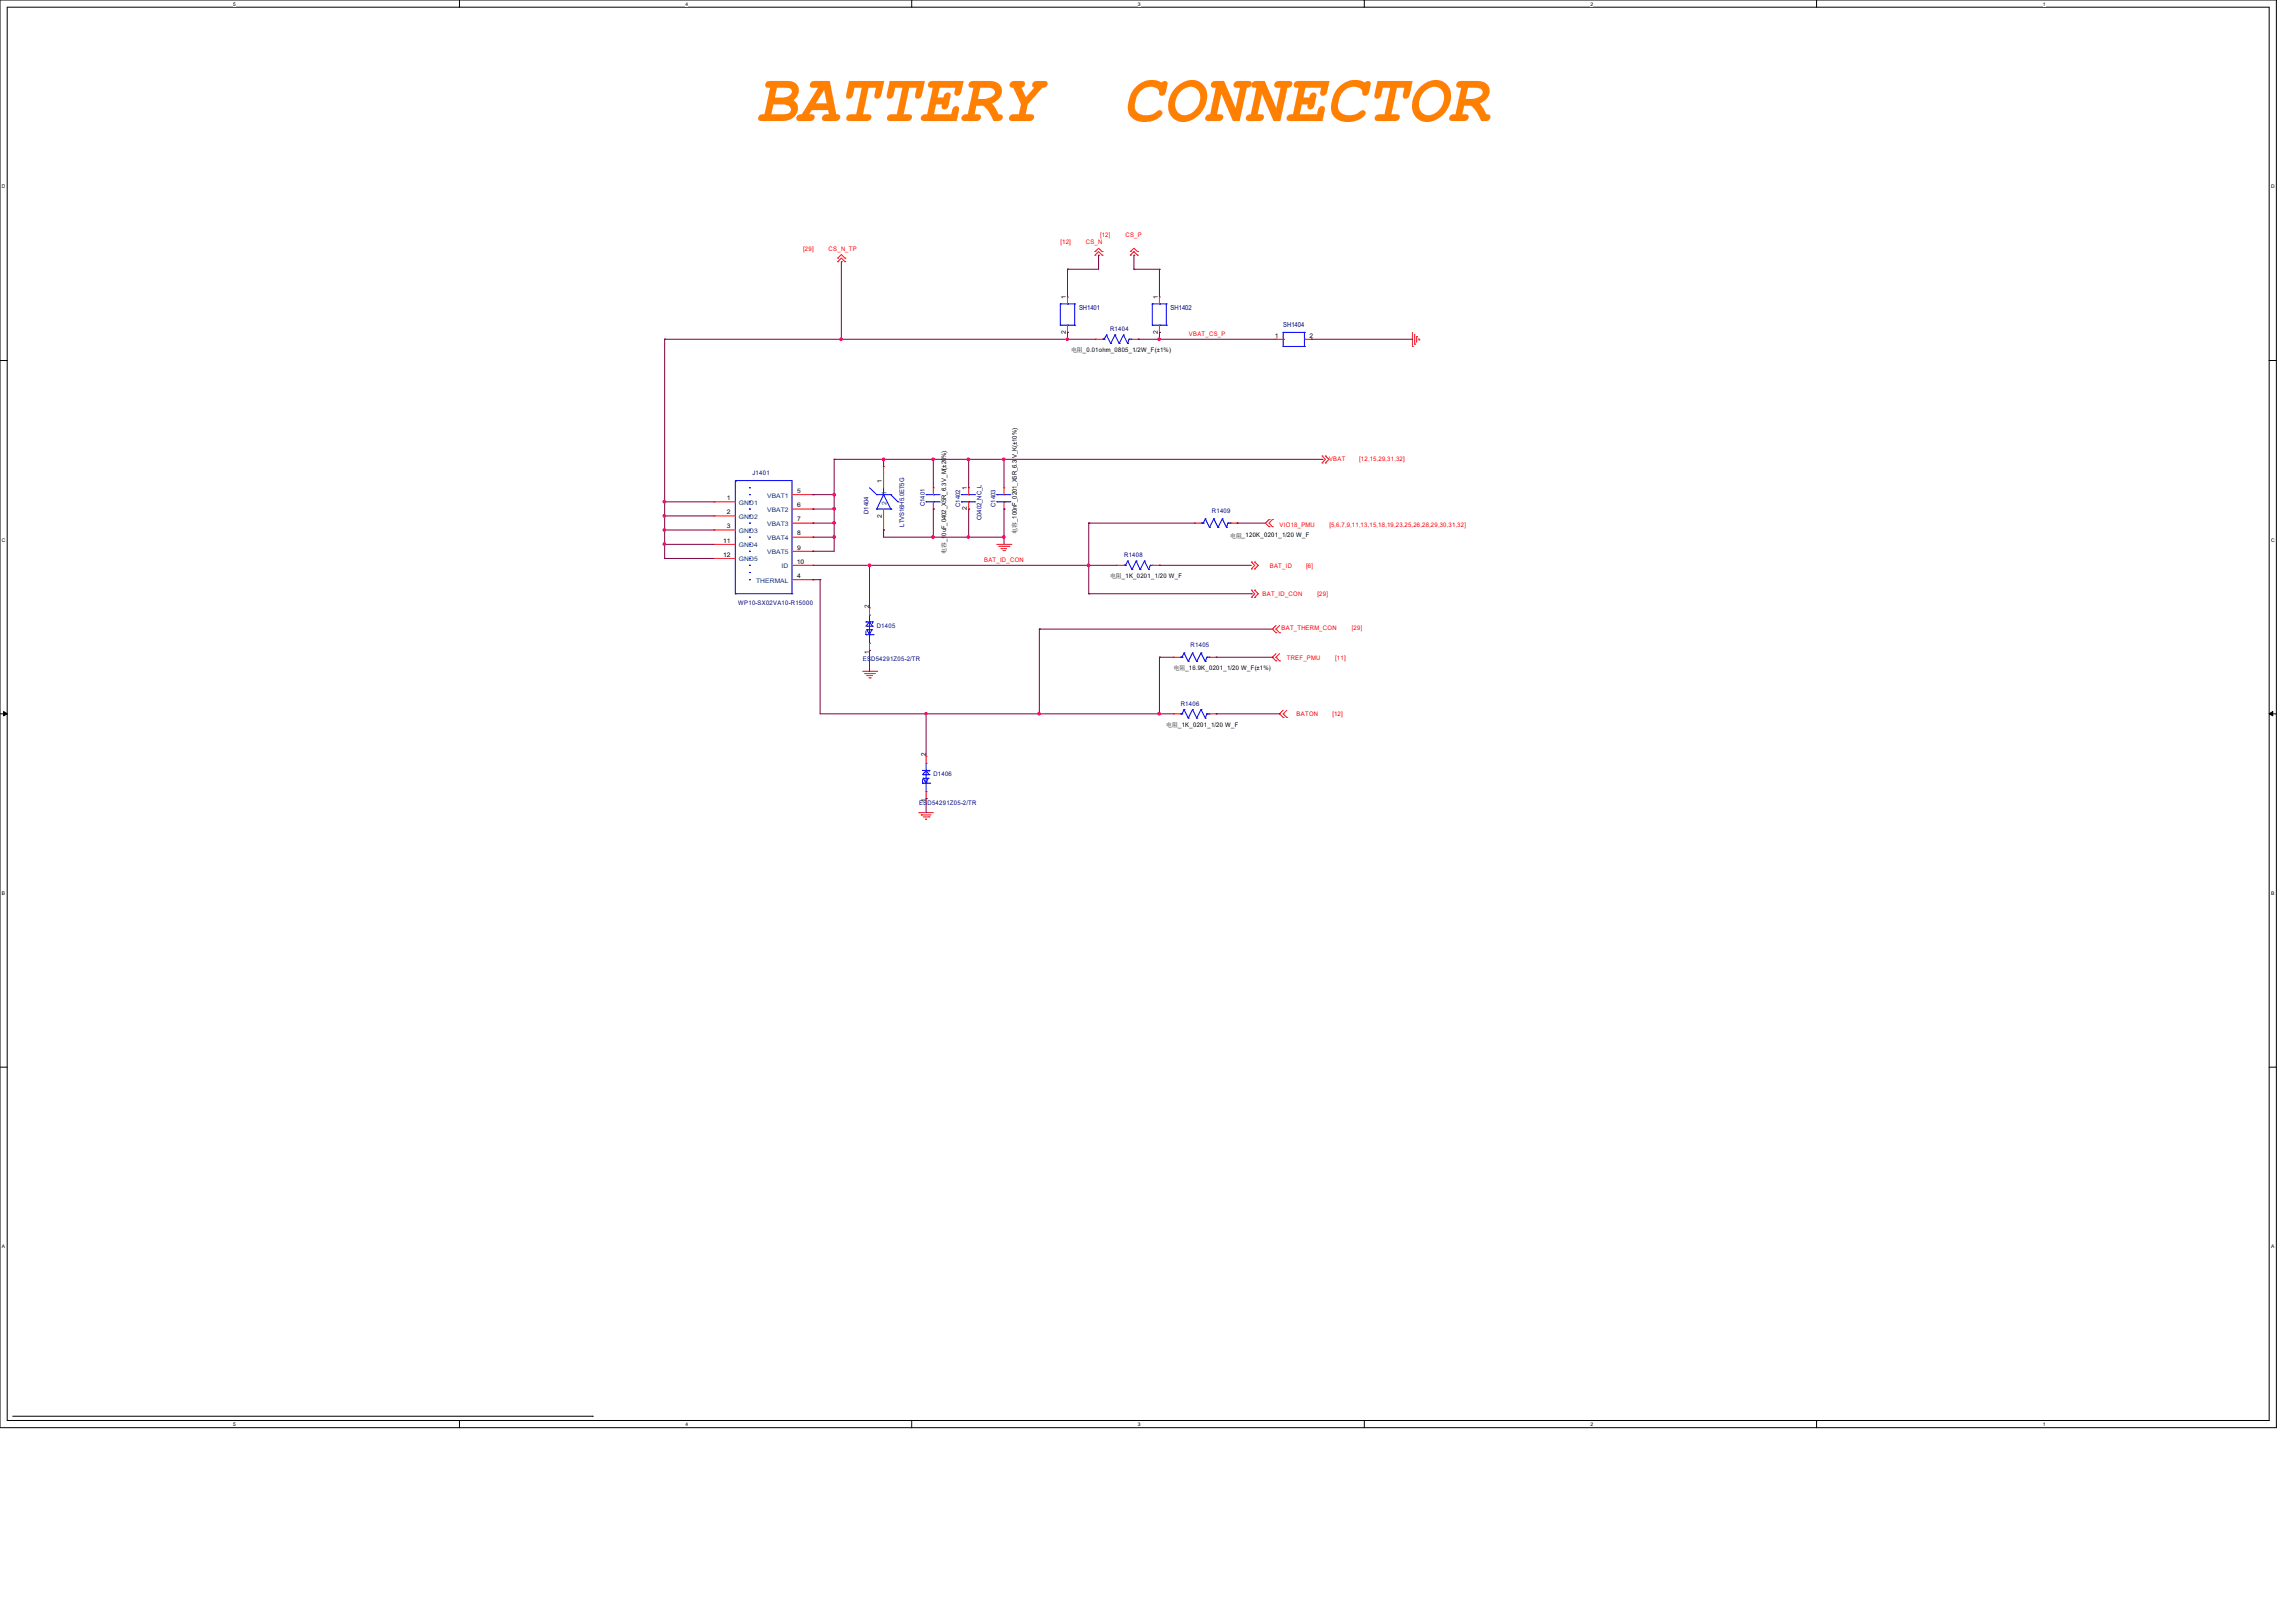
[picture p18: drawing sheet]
<svg xmlns="http://www.w3.org/2000/svg" width="297mm" height="210mm" viewBox="0 0 297 210" stroke-linecap="round" stroke-linejoin="round" font-family="sans-serif">
<defs><g id="words">
<g font-size="8.8" fill="#ff8000">
<text x="97.9" y="15.7">BATTERY</text>
<text x="145.2" y="15.7">CONNECTOR</text>
</g>
<g font-size=".9" fill="#000080">
<text x="139.6" y="40.1">SH1401</text>
<text x="151.4" y="40.1">SH1402</text>
<text x="166" y="42.3">SH1404</text>
</g>
<g font-size=".8" fill="#f00">
<text x="103.9" y="32.4">[29]</text>
<text x="107.2" y="32.4">CS_N_TP</text>
<text x="137.2" y="31.6">[12]</text>
<text x="140.5" y="31.6">CS_N</text>
<text x="142.3" y="30.7">[12]</text>
<text x="145.6" y="30.7">CS_P</text>
<text x="153.8" y="43.5">VBAT_CS_P</text>
<text x="171.9" y="59.6">VBAT</text>
<text x="175.8" y="59.6">[12,15,29,31,32]</text>
<text x="165.5" y="68.2">VIO18_PMU</text>
<text x="172" y="68.2">[5,6,7,9,11,13,15,18,19,23,25,26,28,29,30,31,32]</text>
<text x="127.3" y="72.8">BAT_ID_CON</text>
<text x="163.3" y="77.1">BAT_ID_CON</text>
<text x="164.3" y="73.5">BAT_ID</text>
<text x="169" y="73.5">[6]</text>
<text x="170.4" y="77.1">[29]</text>
<text x="165.8" y="81.5">BAT_THERM_CON</text>
<text x="174.9" y="81.5">[29]</text>
<text x="166.5" y="85.3">TREF_PMU</text>
<text x="172.7" y="85.3">[11]</text>
<text x="167.7" y="92.7">BATON</text>
<text x="172.4" y="92.7">[12]</text>
</g>
<g font-size=".8">
<text x="137.9" y="38.7" transform="rotate(-90 137.9 38.7)">1</text>
<text x="149.8" y="38.7" transform="rotate(-90 149.8 38.7)">1</text>
<text x="137.9" y="43.2" transform="rotate(-90 137.9 43.2)">2</text>
<text x="138.6" y="45.6">电阻_0.01ohm_0805_1/2W_F(±1%)</text>
<text x="149.8" y="43.2" transform="rotate(-90 149.8 43.2)">2</text>
<text x="164.9" y="43.7">1</text>
<text x="169.4" y="43.7">2</text>
<text x="94" y="64.7">1</text>
<text x="103.1" y="63.8">5</text>
<text x="103.1" y="65.7">6</text>
<text x="114.1" y="62.5" transform="rotate(-90 114.1 62.5)">1</text>
<text x="125.1" y="63.4" transform="rotate(-90 125.1 63.4)">1</text>
<text x="93.5" y="70.2">11</text>
<text x="94" y="66.5">2</text>
<text x="94" y="68.4">3</text>
<text x="103.1" y="67.5">7</text>
<text x="103.1" y="69.3">8</text>
<text x="103.1" y="71.1">9</text>
<text x="114.1" y="67" transform="rotate(-90 114.1 67)">2</text>
<text x="122.4" y="71.7" transform="rotate(-90 122.4 71.7)">电容_10uF_0402_X5R_6.3 V_M(±20%)</text>
<text x="125.1" y="66" transform="rotate(-90 125.1 66)">2</text>
<text x="131.5" y="69" transform="rotate(-90 131.5 69)">电容_100nF_0201_X5R_6.3 V_K(±10%)</text>
<text x="159.1" y="69.6">电阻_120K_0201_1/20 W_F</text>
<text x="93.5" y="72">12</text>
<text x="103.1" y="72.9">10</text>
<text x="103.1" y="74.8">4</text>
<text x="143.6" y="74.8">电阻_1K_0201_1/20 W_F</text>
<text x="112.4" y="78.7" transform="rotate(-90 112.4 78.7)">2</text>
<text x="112.4" y="84.6" transform="rotate(-90 112.4 84.6)">1</text>
<text x="151.8" y="86.7">电阻_16.9K_0201_1/20 W_F(±1%)</text>
<text x="150.9" y="94.1">电阻_1K_0201_1/20 W_F</text>
<text x="119.8" y="97.9" transform="rotate(-90 119.8 97.9)">2</text>
<text x="119.8" y="103.8" transform="rotate(-90 119.8 103.8)">1</text>
</g>
<g font-size=".8" fill="#000080">
<text x="143.6" y="42.8">R1404</text>
<text x="97.3" y="61.5">J1401</text>
<text x="119.6" y="65.5" transform="rotate(-90 119.6 65.5)">C1401</text>
<text x="124.2" y="65.6" transform="rotate(-90 124.2 65.6)">C1402</text>
<text x="128.8" y="65.6" transform="rotate(-90 128.8 65.6)">C1403</text>
<text x="112.3" y="66.5" transform="rotate(-90 112.3 66.5)">D1404</text>
<text x="116.9" y="68.2" transform="rotate(-90 116.9 68.2)">LTVS16H5.0ET5G</text>
<text x="127" y="67.3" transform="rotate(-90 127 67.3)">C0402_NC_L</text>
<text x="156.8" y="66.3">R1409</text>
<text x="145.4" y="72.1">R1408</text>
<text x="95.5" y="78.3">WP10-SX02VA10-R15000</text>
<text x="113.4" y="81.2">D1405</text>
<text x="154" y="83.7">R1405</text>
<text x="111.6" y="85.5">ESD54291Z05-2/TR</text>
<text x="152.7" y="91.3">R1406</text>
<text x="120.7" y="100.5">D1406</text>
<text x="118.9" y="104.1">ESD54291Z05-2/TR</text>
</g>
<g font-size=".8" fill="#004080">
<text x="95.6" y="65.3">GND1</text>
<text x="99.2" y="64.4">VBAT1</text>
<text x="114.7" y="65.4" transform="rotate(-90 114.7 65.4)">2</text>
<text x="114.7" y="64.1" transform="rotate(-90 114.7 64.1)">1</text>
<text x="95.6" y="67.1">GND2</text>
<text x="95.6" y="69">GND3</text>
<text x="95.6" y="70.8">GND4</text>
<text x="99.2" y="66.2">VBAT2</text>
<text x="99.2" y="68.1">VBAT3</text>
<text x="99.2" y="69.9">VBAT4</text>
<text x="99.2" y="71.7">VBAT5</text>
<text x="95.6" y="72.6">GND5</text>
<text x="97.8" y="75.4">THERMAL</text>
<text x="101.1" y="73.5">ID</text>
</g>
<g font-size=".6">
<text x="30.2" y=".7">5</text>
<text x="88.7" y=".7">4</text>
<text x="147.2" y=".7">3</text>
<text x="205.7" y=".7">2</text>
<text x="264.2" y=".7">1</text>
<text x=".3" y="24.4">D</text>
<text x="293.8" y="24.4">D</text>
<text x=".3" y="70.1">C</text>
<text x="293.8" y="70.1">C</text>
<text x=".3" y="115.8">B</text>
<text x="293.8" y="115.8">B</text>
<text x=".3" y="161.5">A</text>
<text x="293.8" y="161.5">A</text>
<text x="30.2" y="184.5">5</text>
<text x="88.7" y="184.5">4</text>
<text x="147.2" y="184.5">3</text>
<text x="205.7" y="184.5">2</text>
<text x="264.2" y="184.5">1</text>
</g>
</g></defs>
<path d="M0 0h294.5v184.7h-294.5zM.9 .9h292.6v182.9h-292.6z" fill="none" stroke="#000" stroke-width=".13"/>
<g fill="#fff">
<path d="M30.2 .1h.3v.7h-.3z"/>
<path d="M30.2 183.9h.3v.8h-.3z"/>
</g>
<path d="M59.4 0v.9M59.4 183.8v.9" fill="none" stroke="#000" stroke-width=".13"/>
<g fill="#fff">
<path d="M88.7 .1h.3v.7h-.3z"/>
<path d="M88.7 183.9h.3v.8h-.3z"/>
</g>
<path d="M117.9 0v.9M117.9 183.8v.9" fill="none" stroke="#000" stroke-width=".13"/>
<g fill="#fff">
<path d="M147.2 .1h.3v.7h-.3z"/>
<path d="M147.2 183.9h.3v.8h-.3z"/>
</g>
<path d="M176.5 0v.9M176.5 183.8v.9" fill="none" stroke="#000" stroke-width=".13"/>
<g fill="#fff">
<path d="M205.7 .1h.4v.7h-.4z"/>
<path d="M205.7 183.9h.4v.8h-.4z"/>
</g>
<path d="M235 0v.9M235 183.8v.9" fill="none" stroke="#000" stroke-width=".13"/>
<g fill="#fff">
<path d="M264.2 .1h.4v.7h-.4z"/>
<path d="M264.2 183.9h.4v.8h-.4z"/>
<path d="M.3 23.8h.4v.7h-.4z"/>
<path d="M293.8 23.8h.5v.7h-.5z"/>
<path d="M.3 69.5h.4v.7h-.4z"/>
<path d="M293.8 69.5h.5v.7h-.5z"/>
</g>
<path d="M0 46.7h.9M293.5 46.7h1" fill="none" stroke="#000" stroke-width=".13"/>
<g fill="#fff">
<path d="M.3 115.2h.4v.8h-.4z"/>
<path d="M293.8 115.2h.4v.8h-.4z"/>
</g>
<path d="M0 92.4h.9M293.5 92.4h1" fill="none" stroke="#000" stroke-width=".13"/>
<path d="M.5 92.1l.4 .3-.4 .2zM293.5 92.4l.5-.3v.5z" fill="#000" stroke="#000" stroke-width=".13"/>
<g fill="#fff">
<path d="M.3 161h.3v.7h-.3z"/>
<path d="M293.8 161h.4v.7h-.4z"/>
</g>
<path d="M0 138.1h.9M293.5 138.1h1M1.7 183.3h74.9M76.6 183.3h.1" fill="none" stroke="#000" stroke-width=".13"/>
<g fill="none" stroke="#f00" stroke-width=".13">
<path d="M108.4 33.4l.4-.5 .5 .5M108.4 33.9l.4-.5 .5 .5M108.4 33.4h.1M108.4 33.9h.1M109.3 33.4h.1M109.3 33.9h.1M138.1 38.4h.1M138.1 38.4v.9M141.6 32.6h.1M141.6 33h.1M141.6 32.6l.5-.5 .5 .5M141.6 33l.5-.4 .5 .4"/>
<path d="M142.6 32.6h.1M142.6 33h.1M146.2 32.6l.5-.5 .5 .5M146.2 33l.5-.4 .5 .4M146.2 32.6h.1M146.2 33h.1M147.2 32.6h.1M147.2 33h.1M150 38.4h.1M150 38.4v.9M138.1 43h.1M138.1 42.1v.9"/>
<path d="M141.7 43.9h1M141.7 43.9h.1M146.3 43.9h.9M147.2 43.9h.1M150 43h.1M150 42.1v.9M165.1 43.9h.9M165.1 43.9h.1M168.7 43.9h.9M169.6 43.9h.1M171 59.9h.1M171 59h.1"/>
<path d="M171 59l.4 .4-.4 .5M171.4 59.9h.1M171.4 59h.1M171.5 59l.4 .4-.4 .5M182.7 44.8h.1M182.7 43v1.8M183 44.5h.1M183 43.3v1.2M183.3 43.6h.1M183.3 43.6v.7M183.6 44h.1M183.6 43.8v.2"/>
<path d="M92.4 64.9h.1M92.4 66.8h.1M92.4 68.6h.1M92.4 70.4h.1M92.4 72.3h.1M92.4 70.4h2.7M92.4 64.9h2.7M92.4 66.8h2.7M92.4 68.6h2.7M92.4 72.3h2.7M102.4 73.2h2.8M102.4 67.7h2.8"/>
<path d="M102.4 75h2.8M102.4 64h2.8M102.4 65.9h2.8M102.4 69.5h2.8M102.4 71.3h2.8M105.2 75h.1M105.2 64h.1M105.2 65.9h.1M105.2 67.7h.1M105.2 69.5h.1M105.2 71.3h.1M105.2 73.2h.1"/>
<path d="M112.5 78.7h.1M112.5 78.7v.9M114.3 60.4h.1M114.3 68.6h.1M114.3 60.4v2.7M114.3 65.9v2.7M120.7 63.1h.1M120.7 65.9h.1M120.7 63.1v.9M120.7 64.9v1M125.3 63.1h.1M125.3 65.9h.1"/>
<path d="M125.3 63.1v.9M125.3 64.9v1M128.9 70.4h1.9M129.2 70.7h1.3M129.5 71h.1M129.5 71h.7M129.8 71.2h.2M129.9 63.1h.1M129.9 65.9h.1M129.9 63.1v.9M129.9 64.9v1M130 71.2h.1"/>
<path d="M130.5 70.7h.1M130.8 70.4h.1M144.5 73.2h.1M144.5 73.2h.9M149.1 73.2h.9M150 73.2h.1M154.6 67.7h.1M154.6 67.7h.8M159.1 67.7h.9M160 67.7h.1M161.9 72.7l.4 .5-.4 .4M161.9 76.4l.4 .4-.4 .5"/>
<path d="M161.9 73.6h.1M161.9 72.7h.1M161.9 77.3h.1M161.9 76.4h.1M162.3 73.6h.1M162.3 72.7h.1M162.3 77.3h.1M162.3 76.4h.1M162.3 72.7l.5 .5-.5 .4M162.3 76.4l.5 .4-.5 .5M164.2 67.2h.1M164.2 68.2h.1"/>
<path d="M164.2 67.2l-.5 .5 .5 .5M164.6 67.2l-.4 .5 .4 .5M164.6 68.2h.1M164.6 67.2h.1M111.6 86.9h1.8M111.8 87.2h1.3M112.1 87.4h.1M112.1 87.4h.8M112.4 87.7h.2M112.5 84.2h.1M112.5 83.2v1M112.6 87.7h.1"/>
<path d="M113.1 87.2h.1M113.4 86.9h.1M119.8 97.9h.1M119.8 97.9v.9M151.8 92.4h.9M151.8 85h.9M151.8 92.4h.1M151.8 85h.1M156.4 92.4h.9M156.4 85h.9M157.3 92.4h.1M157.3 85h.1"/>
<path d="M164.6 81.4h.1M164.6 85h.1M164.6 81.4l.5 .5M164.6 85l.5 .5M165.1 81.4h.1M165.1 81.9h.1M165.1 85h.1M165.1 85.5h.1M165.1 81.4l.4 .5M165.1 80.9l-.5 .5M165.1 85l.4 .5M165.1 84.6l-.5 .4"/>
<path d="M165.5 81.9h.1M165.5 85.5h.1M165.5 92.4h.1M165.5 80.9l-.4 .5M165.5 84.6l-.4 .4M165.5 92.4l.5 .4M166 92.4h.1M166 92.8h.1M166 92.4l.5 .4M166 91.9l-.5 .5M166.5 92.8h.1M166.5 91.9l-.5 .5"/>
<path d="M118.9 105.2h1.8M118.9 105.2h.1M119.2 105.5h.1M119.2 105.5h1.2M119.4 105.7h.8M119.7 106h.1M119.7 106h.2M119.8 103.3h.1M119.8 102.4v.9M120.2 105.7h.1"/>
</g>
<g fill="none" stroke="#00f" stroke-width=".13">
<path d="M137.2 39.3h1.8M137.2 39.3h.1M137.2 39.3v2.8M138.1 39.3h.1M139 39.3h.1M139 39.3v2.8M149.1 39.3h.1M149.1 39.3v2.8M149.1 39.3h1.8M150 39.3h.1M150.9 39.3h.1M150.9 39.3v2.8"/>
<path d="M137.2 42.1h.1M137.2 42.1h1.8M138.1 42.1h.1M139 42.1h.1M142.7 43.9h.1M142.8 43.9h.1M143.1 43.3l.6 1.2M143.1 43.3h.1M143.1 43.3l-.3 .6M143.7 44.5h.1M144.2 43.3l.6 1.2M144.2 43.3h.1"/>
<path d="M144.2 43.3l-.5 1.2M144.8 44.5h.1M145.3 43.3l.6 1.2M145.3 43.3h.1M145.3 43.3l-.5 1.2M145.9 44.5h.1M146 43.9h.1M146 43.9l-.1 .6M146.1 43.9h.2M146.3 43.9h.1M149.1 42.1h.1M149.1 42.1h1.8"/>
<path d="M150 42.1h.1M150.9 42.1h.1M166 43.9h.1M166 43h.1M166 44.8h.1M166 43v1.8M166 44.8h2.7M166 43h2.7M168.7 43.9h.1M168.7 44.8h.1M168.7 43h.1M168.7 43v1.8"/>
<path d="M95.1 76.8h7.3M95.1 76.8h.1M95.1 62.3h.1M95.1 62.2h7.2M95.1 62.3v14.5M96.9 75h.1M96.9 74.1h.1M96.9 73.2h.1M96.9 72.3h.1M96.9 71.3h.1M96.9 70.4h.1M96.9 69.5h.1"/>
<path d="M96.9 68.6h.1M96.9 67.7h.1M96.9 66.8h.1M96.9 65.9h.1M96.9 64.9h.1M96.9 64h.1M96.9 63.1h.1M102.3 62.2h.1M102.4 76.8h.1M102.4 62.2v14.6M112.5 79.6h.1M112.5 79.6v3.6"/>
<path d="M112.5 63.1l.9 .9M113.4 65.9h.1M113.4 64h.1M113.4 64h1.8M113.4 65.9h1.8M114.3 64h.1M114.3 64l-.9 1.9M114.3 64l.9 1.9M114.3 63.1v.9M115.2 65.9h.1M115.2 64h.1M115.2 64l1 .9"/>
<path d="M116.2 64.9h.1M119.8 64h.1M119.8 64.9h.1M119.8 64h1.8M119.8 64.9h1.8M120.7 64h.1M120.7 64.9h.1M124.4 64h.1M124.4 64.9h.1M124.4 64h1.8M124.4 64.9h1.8M125.3 64h.1"/>
<path d="M125.3 64.9h.1M128.9 64h.1M128.9 64.9h.1M128.9 64h1.9M128.9 64.9h1.9M129.9 64h.1M129.9 64.9h.1M145.4 73.2h.2M145.4 73.2h.1M145.6 73.2h.1M145.9 72.6l.5 1.1M145.9 72.6h.1"/>
<path d="M145.9 72.6l-.3 .6M146.4 73.7h.1M147 72.6l.5 1.1M147 72.6h.1M147 72.6l-.6 1.1M147.5 73.7h.1M148 72.6l.6 1.1M148 72.6h.1M148 72.6l-.5 1.1M148.6 73.7h.1M148.8 73.2h.1M148.8 73.2l-.2 .5"/>
<path d="M148.8 73.2h.3M149.1 73.2h.1M155.4 67.7h.3M155.4 67.7h.1M155.7 67.7h.1M155.9 67.1l.6 1.1M155.9 67.1h.1M155.9 67.1l-.2 .6M156.5 68.2h.1M157 67.1h.1M157 67.1l-.5 1.1M157 67.1l.6 1.1"/>
<path d="M157.6 68.2h.1M158.1 67.1l.6 1.1M158.1 67.1h.1M158.1 67.1l-.5 1.1M158.7 68.2h.1M158.8 67.7h.3M158.8 67.7h.1M158.8 67.7l-.1 .5M159.1 67.7h.1M112 82.1h.1M112 80.5h.1M112 81.7v.4"/>
<path d="M112 82.1h.9M112 80.5h.9M112.1 81.5h.7M112.1 81.5h.1M112.1 81h.1M112.1 81.5l.4 .6M112.1 81h.8M112.5 80.5l-.5 .5M112.5 83.2h.1M112.5 82.1h.1M112.5 80.5h.1M112.5 80.5l.4 .5"/>
<path d="M112.8 81.5h.1M112.8 81.5l-.3 .6M112.9 81h.1M112.9 80.5h.1M112.9 80.5v.2M112.9 82.1h.1M119.3 99.7h.9M119.3 99.7h.1M119.8 99.7l-.5 .5M119.8 98.8h.1M119.8 99.7h.1M119.8 98.8v3.6"/>
<path d="M119.8 99.7l.4 .5M120.2 99.7h.1M120.2 99.7v.2M152.7 92.4h.1M152.7 85h.1M152.7 92.4h.2M152.7 85h.2M152.9 92.4h.1M152.9 85h.1M153.2 91.8l.5 1.1M153.2 84.5l.5 1.1M153.2 91.8h.1"/>
<path d="M153.2 84.5h.1M153.2 91.8l-.3 .6M153.2 84.5l-.3 .5M153.7 92.9h.1M153.7 85.6h.1M154.3 91.8l.5 1.1M154.3 84.5l.5 1.1M154.3 91.8h.1M154.3 84.5h.1M154.3 91.8l-.6 1.1M154.3 84.5l-.6 1.1M154.8 92.9h.1"/>
<path d="M154.8 85.6h.1M155.4 91.8l.5 1.1M155.4 84.5l.5 1.1M155.4 91.8h.1M155.4 84.5h.1M155.4 91.8l-.6 1.1M155.4 84.5l-.6 1.1M155.9 92.9h.1M155.9 85.6h.1M156.1 92.4h.1M156.1 85h.1M156.1 92.4l-.2 .5"/>
<path d="M156.1 85l-.2 .6M156.1 92.4h.3M156.1 85h.3M156.4 92.4h.1M156.4 85h.1M119.3 101.3h.1M119.3 100.9v.4M119.3 101.3h1M119.4 100.7h.1M119.4 100.2h.1M119.4 100.7l.4 .6M119.4 100.2h.8"/>
<path d="M119.4 100.7h.7M119.8 102.4h.1M119.8 101.3h.1M120.1 100.7l-.3 .6M120.1 100.7h.1M120.2 100.2h.1M120.3 101.3h.1"/>
</g>
<g fill="none" stroke="#800040" stroke-width=".13">
<path d="M108.8 33.9h.1M108.8 33.9v10M138.1 34.8h.1M138.1 34.8v3.6M142.1 33h.1M142.1 33v1.8h-4M146.7 33h.1M146.7 34.8h.1M146.7 33v1.8M146.7 34.8h3.3M150 34.8h.1M150 34.8v3.6"/>
<path d="M86 43.9h55.7M86 43.9h.1M86 43.9v28.4M107.9 59.4h.1M107.9 59.4v11.9h-2.7M107.9 59.4h63.1M108.8 43.9h.1M114.3 59.4h.1M114.3 59.4v1M120.7 59.4h.1M120.7 59.4v3.7M125.3 59.4h.1"/>
<path d="M125.3 59.4v3.7M129.9 59.4h.1M129.9 59.4v3.7M138.1 43h.1M138.1 43.9h.1M138.1 43v.9M147.2 43.9h.1M147.2 43.9h17.9M150 43h.1M150 43.9h.1M150 43v.9M169.6 43.9h13.1"/>
<path d="M169.6 43.9h.1M171 59.4h.1M86 64.9h6.4M86 66.8h6.4M86 68.6h6.4M86 70.4h6.4M86 72.3h6.4M86 64.9h.1M86 66.8h.1M86 68.6h.1M86 70.4h.1M86 72.3h.1"/>
<path d="M105.2 64h.1M105.2 65.9h.1M105.2 67.7h.1M105.2 69.5h.1M105.2 71.3h.1M105.2 75h.1M105.2 73.2h39.3M105.2 75h.9M105.2 64h2.7M105.2 65.9h2.7M105.2 67.7h2.7M105.2 69.5h2.7"/>
<path d="M106.1 75h.1M106.1 75v17.4h45.7M107.9 64h.1M107.9 65.9h.1M107.9 67.7h.1M107.9 69.5h.1M112.5 73.2h.1M112.5 73.2v5.5M114.3 68.6h.1M114.3 68.6v.9h15.6M120.7 65.9h.1M120.7 69.5h.1"/>
<path d="M120.7 65.9v3.6M125.3 65.9h.1M125.3 69.5h.1M125.3 65.9v3.6M129.9 69.5h.1M129.9 65.9h.1M129.9 65.9v4.5M140.8 67.7h.1M140.8 73.2h.1M140.8 76.8h.1M140.8 67.7v9.1M140.8 76.8h21.1"/>
<path d="M140.8 67.7h13.8M150 73.2h.1M150 73.2h11.9M160 67.7h.1M160 67.7h3.7M161.9 76.8h.1M112.5 84.2h.1M112.5 84.2v2.7M119.8 92.4h.1M119.8 92.4v5.5M134.5 81.4h.1M134.5 92.4h.1"/>
<path d="M134.5 81.4v11M134.5 81.4h30.1M150 85h.1M150 92.4h.1M150 85v7.4M150 85h1.8M157.3 85h7.3M157.3 92.4h8.2M157.3 85h.1M157.3 92.4h.1M119.8 103.3h.1M119.8 103.3v1.9"/>
</g>
<g fill="#f0f" stroke="#f0f" stroke-width=".13">
<circle cx="85.9" cy="64.9" r=".17"/>
<circle cx="107.9" cy="65.8" r=".17"/>
<circle cx="107.9" cy="64" r=".17"/>
<circle cx="85.9" cy="66.8" r=".17"/>
<circle cx="107.9" cy="67.6" r=".17"/>
<circle cx="85.9" cy="70.4" r=".17"/>
<circle cx="85.9" cy="68.6" r=".17"/>
<circle cx="107.9" cy="69.5" r=".17"/>
<circle cx="120.7" cy="59.4" r=".17"/>
<circle cx="140.8" cy="73.2" r=".17"/>
<circle cx="112.5" cy="73.2" r=".17"/>
<circle cx="114.3" cy="59.4" r=".17"/>
<circle cx="149.9" cy="92.4" r=".17"/>
<circle cx="134.4" cy="92.4" r=".17"/>
<circle cx="138.1" cy="43.9" r=".16"/>
<circle cx="108.8" cy="43.9" r=".17"/>
<circle cx="149.9" cy="43.9" r=".17"/>
<circle cx="120.7" cy="69.5" r=".17"/>
<circle cx="125.3" cy="59.4" r=".17"/>
<circle cx="129.8" cy="69.5" r=".17"/>
<circle cx="129.8" cy="59.4" r=".17"/>
<circle cx="125.3" cy="69.5" r=".17"/>
<circle cx="119.8" cy="92.3" r=".16"/>
</g>
<use href="#words"/>
</svg>
